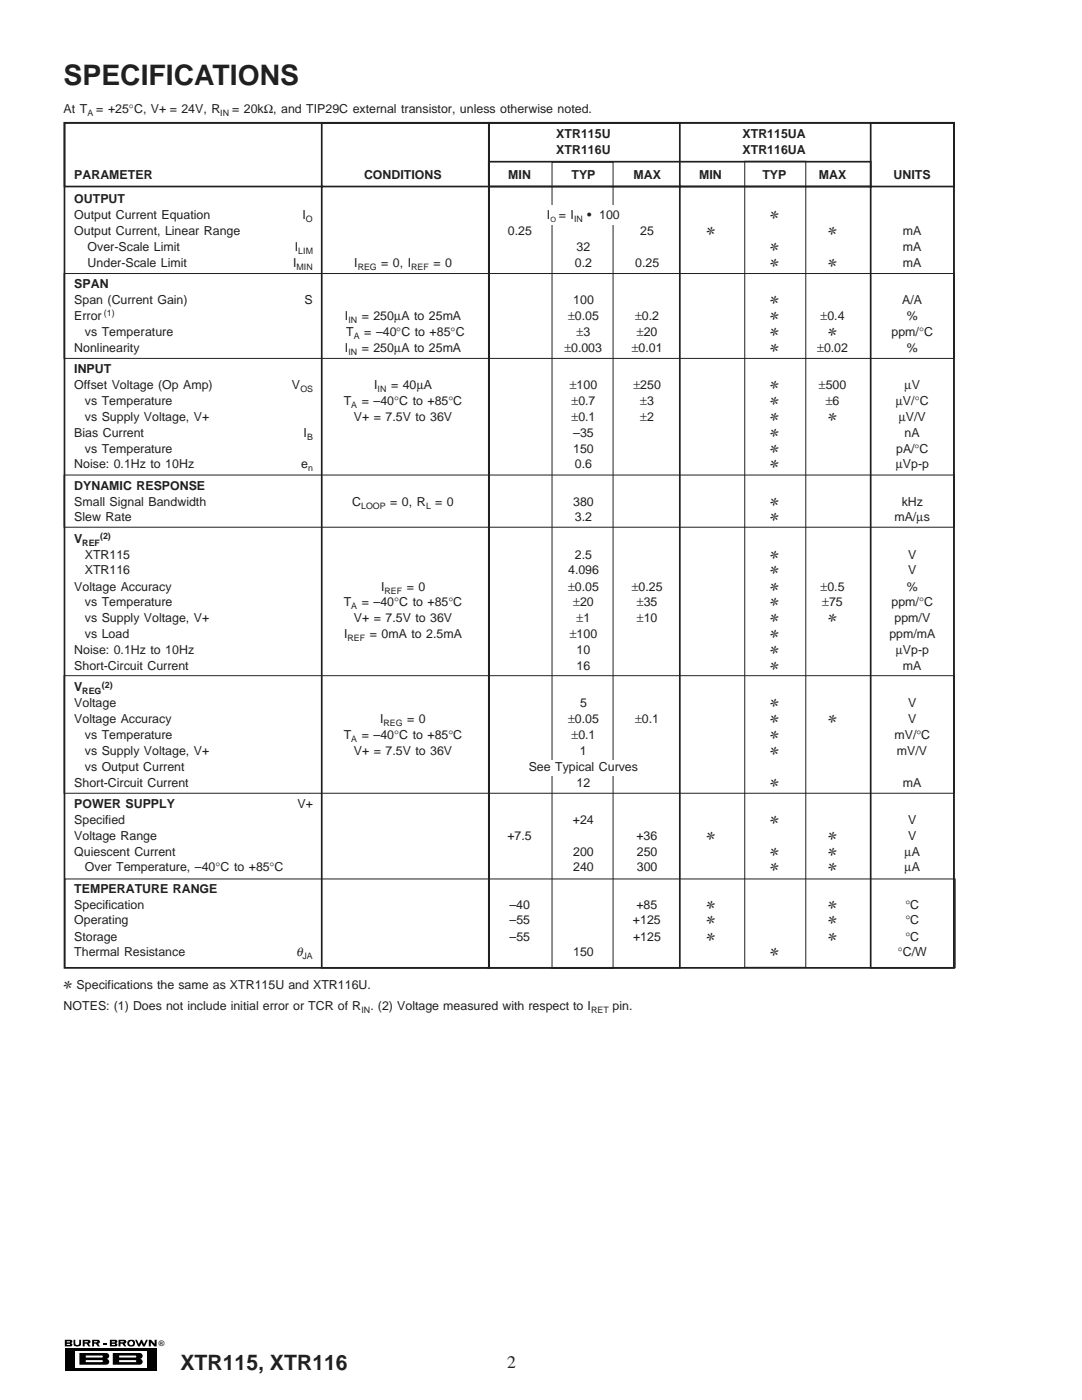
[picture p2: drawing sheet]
<svg xmlns="http://www.w3.org/2000/svg" width="216mm" height="279mm" viewBox="0 0 216 279" stroke-linecap="round" stroke-linejoin="round" font-family="sans-serif">
<defs><g id="words">
<text font-size="5.6" fill="#231f20" x="12.7" y="16.9">SPECIFICATIONS</text>
<text font-size="4.2" fill="#231f20" x="36" y="273.5">XTR115, XTR116</text>
<text font-size="3.5" fill="#231f20" x="101.2" y="273">2</text>
<g font-size="2.5" fill="#231f20">
<text x="12.7" y="22.6">At T</text>
<text x="19.2" y="22.6">= +25°C, V+ = 24V, R</text>
<text x="46.3" y="22.6">= 20kΩ, and TIP29C external transistor, unless otherwise noted.</text>
<text x="111" y="27.5">XTR115U</text>
<text x="148.2" y="27.5">XTR115UA</text>
<text x="14.8" y="35.6">PARAMETER</text>
<text x="72.6" y="35.6">CONDITIONS</text>
<text x="101.4" y="35.6">MIN</text>
<text x="111" y="30.7">XTR116U</text>
<text x="114" y="35.6">TYP</text>
<text x="126.4" y="35.6">MAX</text>
<text x="139.5" y="35.6">MIN</text>
<text x="148.2" y="30.7">XTR116UA</text>
<text x="152.1" y="35.6">TYP</text>
<text x="163.4" y="35.6">MAX</text>
<text x="178.3" y="35.6">UNITS</text>
<text x="14.8" y="40.6">OUTPUT</text>
<text x="14.8" y="43.8">Output Current Equation</text>
<text x="14.8" y="46.9">Output Current, Linear Range</text>
<text x="60.4" y="43.8">I</text>
<text x="101.3" y="46.9">0.25</text>
<text x="109.1" y="43.8">I</text>
<text x="111.5" y="43.8">= I</text>
<text x="117.1" y="43.8">• 100</text>
<text x="127.8" y="46.9">25</text>
<text x="141" y="46.9">✻</text>
<text x="153.7" y="43.8">✻</text>
<text x="165.3" y="46.9">✻</text>
<text x="180.2" y="46.9">mA</text>
<text x="17.5" y="50.1">Over-Scale Limit</text>
<text x="17.5" y="53.3">Under-Scale Limit</text>
<text x="58.5" y="53.3">I</text>
<text x="58.8" y="50.1">I</text>
<text x="70.7" y="53.3">I</text>
<text x="76.1" y="53.3">= 0, I</text>
<text x="86.5" y="53.3">= 0</text>
<text x="114.7" y="53.3">0.2</text>
<text x="115.1" y="50.1">32</text>
<text x="126.7" y="53.3">0.25</text>
<text x="153.7" y="53.3">✻</text>
<text x="153.7" y="50.1">✻</text>
<text x="165.3" y="53.3">✻</text>
<text x="180.2" y="53.3">mA</text>
<text x="180.2" y="50.1">mA</text>
<text x="14.8" y="57.5">SPAN</text>
<text x="14.8" y="60.7">Span (Current Gain)</text>
<text x="14.8" y="63.8">Error</text>
<text x="60.8" y="60.7">S</text>
<text x="68.8" y="63.8">I</text>
<text x="72.2" y="63.8">= 250µA to 25mA</text>
<text x="113.4" y="63.8">±0.05</text>
<text x="114.4" y="60.7">100</text>
<text x="126.7" y="63.8">±0.2</text>
<text x="153.7" y="60.7">✻</text>
<text x="153.7" y="63.8">✻</text>
<text x="163.7" y="63.8">±0.4</text>
<text x="180" y="60.7">A/A</text>
<text x="180.9" y="63.8">%</text>
<text x="14.8" y="70.2">Nonlinearity</text>
<text x="16.9" y="67.1">vs Temperature</text>
<text x="68.8" y="70.2">I</text>
<text x="69" y="67.1">T</text>
<text x="72.2" y="70.2">= 250µA to 25mA</text>
<text x="72.7" y="67.1">= –40°C to +85°C</text>
<text x="112.6" y="70.2">±0.003</text>
<text x="115.1" y="67.1">±3</text>
<text x="126.1" y="70.2">±0.01</text>
<text x="127.1" y="67.1">±20</text>
<text x="153.7" y="67.1">✻</text>
<text x="153.7" y="70.2">✻</text>
<text x="163.1" y="70.2">±0.02</text>
<text x="165.3" y="67.1">✻</text>
<text x="177.9" y="67.1">ppm/°C</text>
<text x="180.9" y="70.2">%</text>
<text x="14.8" y="74.4">INPUT</text>
<text x="14.8" y="77.6">Offset Voltage (Op Amp)</text>
<text x="58.2" y="77.6">V</text>
<text x="74.7" y="77.6">I</text>
<text x="78" y="77.6">= 40µA</text>
<text x="113.7" y="77.6">±100</text>
<text x="126.4" y="77.6">±250</text>
<text x="153.7" y="77.6">✻</text>
<text x="163.4" y="77.6">±500</text>
<text x="180.5" y="77.6">µV</text>
<text x="16.9" y="84">vs Supply Voltage, V+</text>
<text x="16.9" y="80.8">vs Temperature</text>
<text x="68.6" y="80.8">T</text>
<text x="70.6" y="84">V+ = 7.5V to 36V</text>
<text x="72.2" y="80.8">= –40°C to +85°C</text>
<text x="114" y="80.8">±0.7</text>
<text x="114" y="84">±0.1</text>
<text x="127.8" y="80.8">±3</text>
<text x="127.8" y="84">±2</text>
<text x="153.7" y="80.8">✻</text>
<text x="153.7" y="84">✻</text>
<text x="164.8" y="80.8">±6</text>
<text x="165.3" y="84">✻</text>
<text x="178.7" y="80.8">µV/°C</text>
<text x="179.3" y="84">µV/V</text>
<text x="14.8" y="87.1">Bias Current</text>
<text x="60.5" y="87.1">I</text>
<text x="114.4" y="87.1">–35</text>
<text x="153.7" y="87.1">✻</text>
<text x="180.5" y="87.1">nA</text>
<text x="14.8" y="93.5">Noise: 0.1Hz to 10Hz</text>
<text x="16.9" y="90.3">vs Temperature</text>
<text x="60.1" y="93.5">e</text>
<text x="114.4" y="90.3">150</text>
<text x="114.7" y="93.5">0.6</text>
<text x="153.7" y="93.5">✻</text>
<text x="153.7" y="90.3">✻</text>
<text x="178.7" y="93.5">µVp-p</text>
<text x="178.8" y="90.3">pA/°C</text>
<text x="14.8" y="97.7">DYNAMIC RESPONSE</text>
<text x="14.8" y="100.9">Small Signal Bandwidth</text>
<text x="70.3" y="100.9">C</text>
<text x="77.9" y="100.9">= 0, R</text>
<text x="86.8" y="100.9">= 0</text>
<text x="114.4" y="100.9">380</text>
<text x="153.7" y="100.9">✻</text>
<text x="179.9" y="100.9">kHz</text>
<text x="14.8" y="104.1">Slew Rate</text>
<text x="114.7" y="104.1">3.2</text>
<text x="153.7" y="104.1">✻</text>
<text x="178.5" y="104.1">mA/µs</text>
<text x="14.8" y="108.3">V</text>
<text x="16.9" y="111.5">XTR115</text>
<text x="114.7" y="111.5">2.5</text>
<text x="153.7" y="111.5">✻</text>
<text x="181.2" y="111.5">V</text>
<text x="14.8" y="117.9">Voltage Accuracy</text>
<text x="16.9" y="114.6">XTR116</text>
<text x="76" y="117.9">I</text>
<text x="81.2" y="117.9">= 0</text>
<text x="113.4" y="114.6">4.096</text>
<text x="113.4" y="117.9">±0.05</text>
<text x="126.1" y="117.9">±0.25</text>
<text x="153.7" y="114.6">✻</text>
<text x="153.7" y="117.9">✻</text>
<text x="163.7" y="117.9">±0.5</text>
<text x="180.9" y="117.9">%</text>
<text x="181.2" y="114.6">V</text>
<text x="16.9" y="124.2">vs Supply Voltage, V+</text>
<text x="16.9" y="121">vs Temperature</text>
<text x="68.6" y="121">T</text>
<text x="70.6" y="124.2">V+ = 7.5V to 36V</text>
<text x="72.2" y="121">= –40°C to +85°C</text>
<text x="114.4" y="121">±20</text>
<text x="115.1" y="124.2">±1</text>
<text x="127.1" y="121">±35</text>
<text x="127.1" y="124.2">±10</text>
<text x="153.7" y="121">✻</text>
<text x="153.7" y="124.2">✻</text>
<text x="164.1" y="121">±75</text>
<text x="165.3" y="124.2">✻</text>
<text x="177.9" y="121">ppm/°C</text>
<text x="178.5" y="124.2">ppm/V</text>
<text x="14.8" y="130.6">Noise: 0.1Hz to 10Hz</text>
<text x="16.9" y="127.3">vs Load</text>
<text x="68.7" y="127.3">I</text>
<text x="73.8" y="127.3">= 0mA to 2.5mA</text>
<text x="113.7" y="127.3">±100</text>
<text x="115.1" y="130.6">10</text>
<text x="153.7" y="127.3">✻</text>
<text x="153.7" y="130.6">✻</text>
<text x="177.5" y="127.3">ppm/mA</text>
<text x="178.7" y="130.6">µVp-p</text>
<text x="14.8" y="133.7">Short-Circuit Current</text>
<text x="14.8" y="137.9">V</text>
<text x="115.1" y="133.7">16</text>
<text x="153.7" y="133.7">✻</text>
<text x="180.2" y="133.7">mA</text>
<text x="14.8" y="141.1">Voltage</text>
<text x="115.7" y="141.1">5</text>
<text x="153.7" y="141.1">✻</text>
<text x="181.2" y="141.1">V</text>
<text x="14.8" y="144.3">Voltage Accuracy</text>
<text x="16.9" y="147.5">vs Temperature</text>
<text x="68.6" y="147.5">T</text>
<text x="72.2" y="147.5">= –40°C to +85°C</text>
<text x="75.9" y="144.3">I</text>
<text x="81.2" y="144.3">= 0</text>
<text x="113.4" y="144.3">±0.05</text>
<text x="114" y="147.5">±0.1</text>
<text x="126.7" y="144.3">±0.1</text>
<text x="153.7" y="147.5">✻</text>
<text x="153.7" y="144.3">✻</text>
<text x="165.3" y="144.3">✻</text>
<text x="178.5" y="147.5">mV/°C</text>
<text x="181.2" y="144.3">V</text>
<text x="16.9" y="153.8">vs Output Current</text>
<text x="16.9" y="150.6">vs Supply Voltage, V+</text>
<text x="70.6" y="150.6">V+ = 7.5V to 36V</text>
<text x="105.5" y="153.8">See Typical Curves</text>
<text x="115.7" y="150.6">1</text>
<text x="153.7" y="150.6">✻</text>
<text x="179" y="150.6">mV/V</text>
<text x="14.8" y="157">Short-Circuit Current</text>
<text x="14.8" y="161.2">POWER SUPPLY</text>
<text x="59.4" y="161.2">V+</text>
<text x="115.1" y="157">12</text>
<text x="153.7" y="157">✻</text>
<text x="180.2" y="157">mA</text>
<text x="14.8" y="164.4">Specified</text>
<text x="14.8" y="167.6">Voltage Range</text>
<text x="101.2" y="167.6">+7.5</text>
<text x="114.3" y="164.4">+24</text>
<text x="127" y="167.6">+36</text>
<text x="141" y="167.6">✻</text>
<text x="153.7" y="164.4">✻</text>
<text x="165.3" y="167.6">✻</text>
<text x="181.2" y="164.4">V</text>
<text x="181.2" y="167.6">V</text>
<text x="14.8" y="170.8">Quiescent Current</text>
<text x="16.9" y="173.9">Over Temperature, –40°C to +85°C</text>
<text x="114.4" y="173.9">240</text>
<text x="114.4" y="170.8">200</text>
<text x="127.1" y="173.9">300</text>
<text x="127.1" y="170.8">250</text>
<text x="153.7" y="170.8">✻</text>
<text x="153.7" y="173.9">✻</text>
<text x="165.3" y="170.8">✻</text>
<text x="165.3" y="173.9">✻</text>
<text x="180.5" y="170.8">µA</text>
<text x="180.5" y="173.9">µA</text>
<text x="14.8" y="178.1">TEMPERATURE RANGE</text>
<text x="14.8" y="184.5">Operating</text>
<text x="14.8" y="181.4">Specification</text>
<text x="101.7" y="181.4">–40</text>
<text x="101.7" y="184.5">–55</text>
<text x="126.3" y="184.5">+125</text>
<text x="127" y="181.4">+85</text>
<text x="141" y="184.5">✻</text>
<text x="141" y="181.4">✻</text>
<text x="165.3" y="184.5">✻</text>
<text x="165.3" y="181.4">✻</text>
<text x="180.7" y="184.5">°C</text>
<text x="180.7" y="181.4">°C</text>
<text x="14.8" y="190.8">Thermal Resistance</text>
<text x="14.8" y="187.7">Storage</text>
<text x="59.1" y="190.8">θ</text>
<text x="101.7" y="187.7">–55</text>
<text x="114.4" y="190.8">150</text>
<text x="126.3" y="187.7">+125</text>
<text x="141" y="187.7">✻</text>
<text x="153.7" y="190.8">✻</text>
<text x="165.3" y="187.7">✻</text>
<text x="179.2" y="190.8">°C/W</text>
<text x="180.7" y="187.7">°C</text>
<text x="12.7" y="197.4">✻ Specifications the same as XTR115U and XTR116U.</text>
<text x="12.7" y="201.6">NOTES: (1) Does not include initial error or TCR of R</text>
<text x="73.9" y="201.6">. (2) Voltage measured with respect to I</text>
<text x="122.2" y="201.6">pin.</text>
</g>
<g font-size="1.8" fill="#231f20">
<text x="17.4" y="23.2">A</text>
<text x="43.9" y="23.2">IN</text>
<text x="61" y="44.4">O</text>
<text x="114.6" y="44.4">IN</text>
<text x="59.2" y="53.8">MIN</text>
<text x="59.5" y="50.7">LIM</text>
<text x="71.4" y="53.8">REG</text>
<text x="82" y="53.8">REF</text>
<text x="20.7" y="63.2">(1)</text>
<text x="69.5" y="64.4">IN</text>
<text x="69.5" y="70.8">IN</text>
<text x="70.6" y="67.6">A</text>
<text x="59.9" y="78.2">OS</text>
<text x="70.1" y="81.4">A</text>
<text x="75.4" y="78.2">IN</text>
<text x="61.3" y="87.7">B</text>
<text x="61.5" y="94.1">n</text>
<text x="72.1" y="101.5">LOOP</text>
<text x="85" y="101.5">L</text>
<text x="20" y="107.6">(2)</text>
<text x="16.4" y="108.9">REF</text>
<text x="76.7" y="118.4">REF</text>
<text x="70.1" y="121.6">A</text>
<text x="69.3" y="127.9">REF</text>
<text x="20.3" y="137.2">(2)</text>
<text x="16.4" y="138.5">REG</text>
<text x="70.1" y="148.1">A</text>
<text x="76.5" y="144.9">REG</text>
<text x="60.4" y="191.4">JA</text>
<text x="72.1" y="202.2">IN</text>
<text x="117.9" y="202.2">RET</text>
</g>
<text font-size="1.5" x="31.7" y="268.5">®</text>
<text font-size="1.4" fill="#231f20" x="109.8" y="44.4">O</text>
</g></defs>
<path d="M12.9 269h18.4v4.6h-18.4z" fill="#000"/>
<path d="M14.9 269.6h14.4v3.4h-14.4z" fill="#fff"/>
<path d="M15.8 270h5.4a.58 .58 0 0 1 .6 .6 .58 .58 0 0 1-.6 .6 .58 .58 0 0 1 .6 .6 .58 .58 0 0 1-.6 .6h-5.4z" fill="#000"/>
<g fill="#fff">
<path d="M17.1 270.5h3.2l.2 .2-.2 .2h-3.2z"/>
<path d="M17.1 271.4h3.2l.2 .2-.2 .2h-3.2z"/>
</g>
<path d="M22.5 270h5.4a.58 .58 0 0 1 .6 .6 .58 .58 0 0 1-.6 .6 .58 .58 0 0 1 .6 .6 .58 .58 0 0 1-.6 .6h-5.4z" fill="#000"/>
<g fill="#fff">
<path d="M23.8 270.5h3.2l.2 .2-.2 .2h-3.2z"/>
<path d="M23.8 271.4h3.2l.2 .2-.2 .2h-3.2z"/>
</g>
<path d="M12.9 267.4h1.2a.33 .33 0 0 1 .3 .3 .33 .33 0 0 1-.3 .3 .33 .33 0 0 1 .3 .4 .33 .33 0 0 1-.3 .3h-1.2zM18.4 267.4h1.2a.38 .38 0 0 1 .3 .4 .38 .38 0 0 1-.3 .3l.3 .6h-.4l-.4-.5h-.3v.5h-.4z" fill="#000"/>
<path d="M18.8 267.7l.6 .1-.6 .1z" fill="#fff"/>
<path d="M14.7 267.4l.3 .1a.7 .7 0 0 0 .4 .9h.2a.92 .92 0 0 0 .2-1h.4v.1a.85 .85 0 0 1-.6 1.2h-.2a.61 .61 0 0 1-.7-.4zM21.9 267.4h1.2a.33 .33 0 0 1 .3 .3 .33 .33 0 0 1-.3 .3 .33 .33 0 0 1 .3 .4 .33 .33 0 0 1-.3 .3h-1.2z" fill="#000"/>
<g fill="#fff">
<path d="M22.3 267.7l.7 .1-.7 .1z"/>
<path d="M22.3 268.2l.7 .1-.7 .1z"/>
</g>
<path d="M23.7 267.4h1.1a.38 .38 0 0 1 .4 .4 .38 .38 0 0 1-.4 .3l.4 .6h-.4l-.4-.5h-.4v.5h-.3z" fill="#000"/>
<path d="M24 267.7l.7 .1-.7 .1z" fill="#fff"/>
<path d="M25.6 267.5l.3-.1a.74 .74 0 0 1 1 .7 .74 .74 0 0 1-1.1 .6 .68 .68 0 0 1-.2-1.2z" fill="#000"/>
<circle cx="26.2" cy="268.1" r=".4" fill="#fff"/>
<path d="M16.5 267.4h1.2a.38 .38 0 0 1 .4 .4 .38 .38 0 0 1-.4 .3l.4 .6h-.5l-.3-.5h-.4v.5h-.4zM27 267.4h.3l.4 .8 .4-.8h.2l.4 .8 .4-.8h.4l-.6 1.3h-.4l-.3-.7-.3 .7h-.3zM29.7 267.4h.4l.8 .8v-.8h.4v1.3h-.5l-.7-.8v.8h-.4z" fill="#000"/>
<path d="M16.9 267.7l.7 .1-.7 .1z" fill="#fff"/>
<path d="M20.6 268h.6v.3h-.6z" fill="#000"/>
<g fill="#fff">
<path d="M13.3 267.7l.7 .1-.7 .1z"/>
<path d="M13.3 268.2l.7 .1-.7 .1z"/>
</g>
<path d="M12.9 24.5h177.4v12.7h-177.4zM64.2 24.5h33.4v168.7h-33.4zM97.5 24.5h38.2v168.7h-38.2zM97.5 32.3h76.3v4.9h-76.3zM173.7 24.5h16.6v168.7h-16.6z" fill="none" stroke="#231f20" stroke-width=".34"/>
<path d="M110.2 32.4h12.1v160.8h-12.1zM148.6 32.2h12.2v160.9h-12.2z" fill="none" stroke="#231f20" stroke-width=".2"/>
<path d="M102.8 40.9h27v3.9h-27z" fill-rule="evenodd" fill="#fff"/>
<path d="M12.9 24.5h177.4v168.7h-177.4z" fill="none" stroke="#231f20" stroke-width=".34"/>
<path d="M12.8 54.6h177.6v16.9h-177.6z" fill="none" stroke="#231f20" stroke-width=".2"/>
<path d="M109.2 151.7h14.8v3h-14.8z" fill-rule="evenodd" fill="#fff"/>
<path d="M12.8 94.8h177.6v10.4h-177.6zM12.8 134.8h177.6v23.5h-177.6zM13 175.4h177.6v17.7h-177.6z" fill="none" stroke="#231f20" stroke-width=".2"/>
<use href="#words"/>
</svg>
